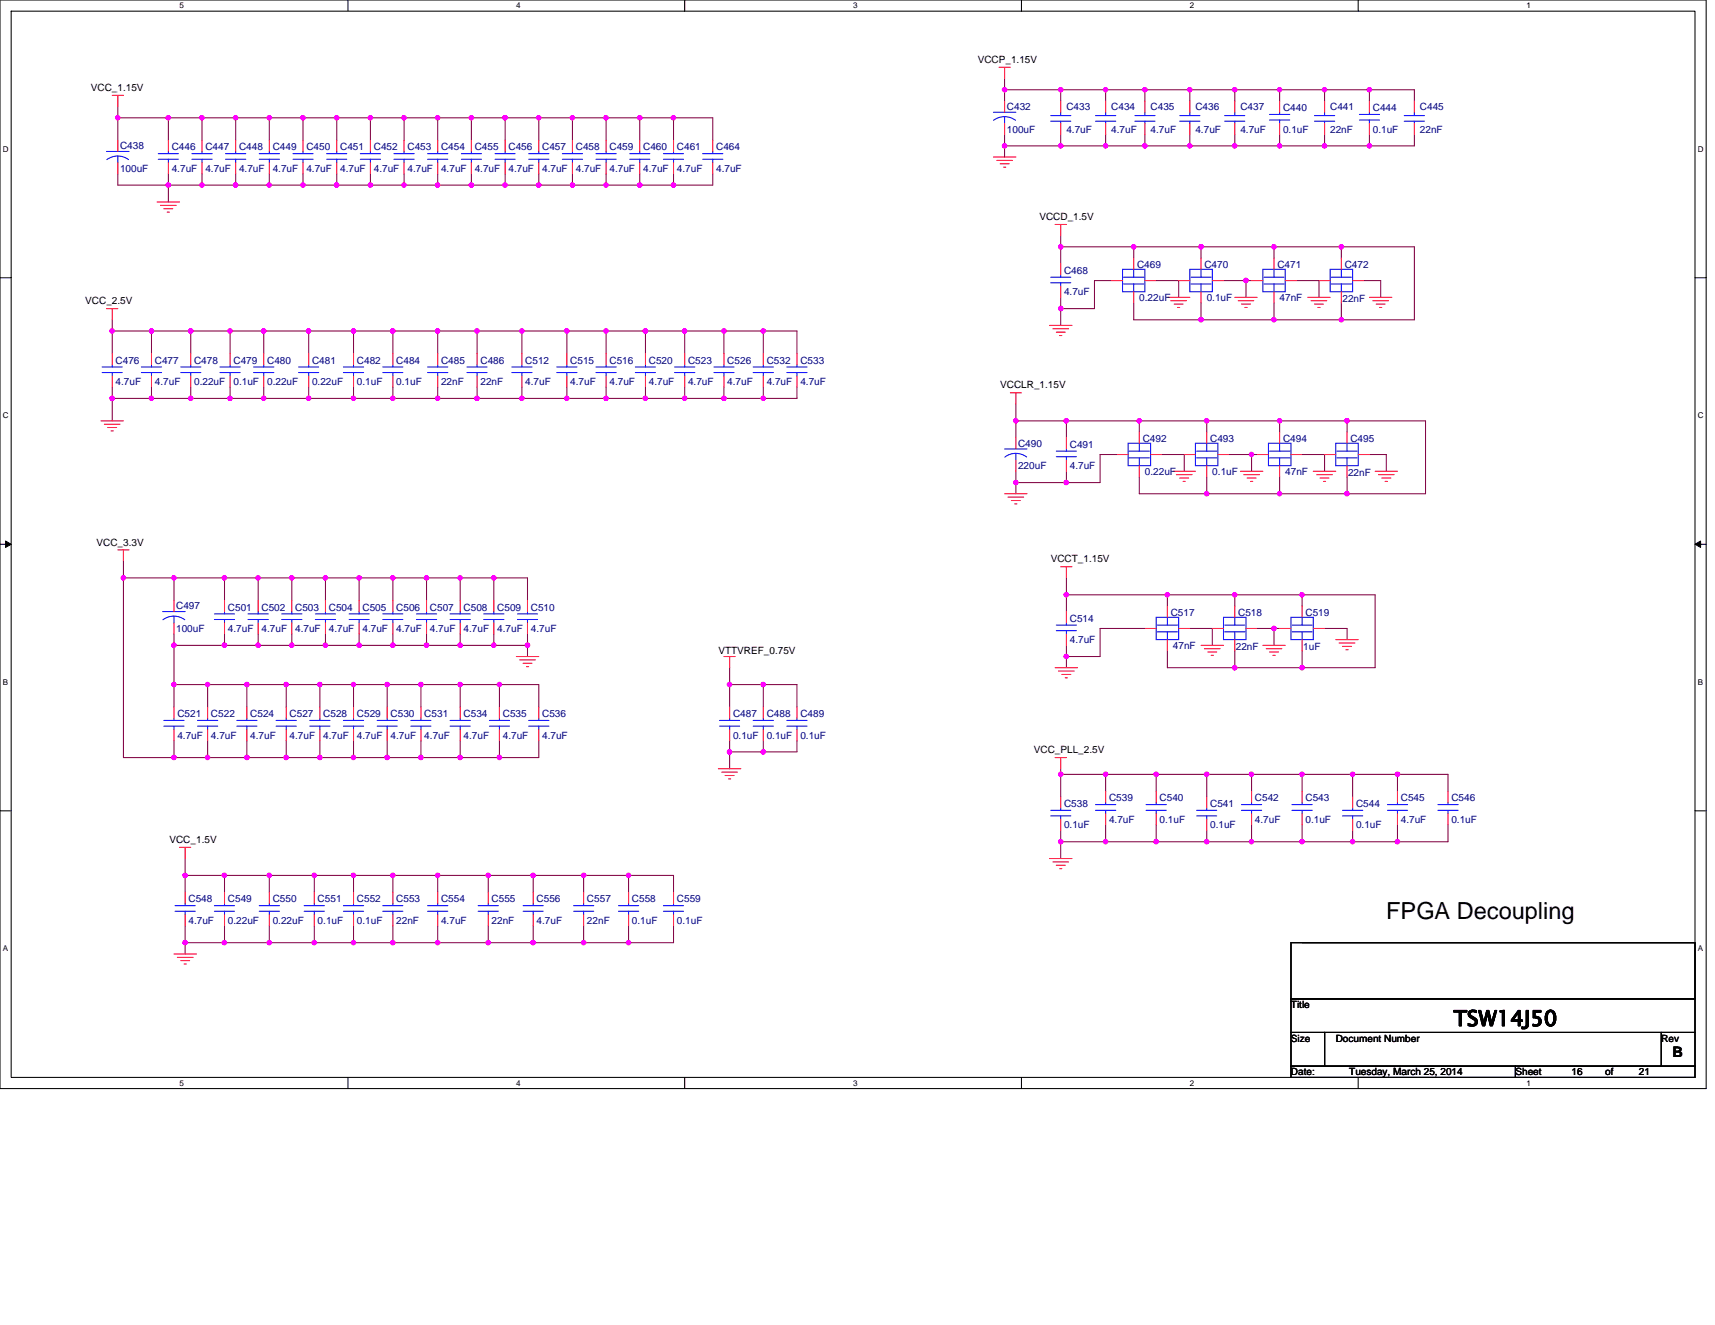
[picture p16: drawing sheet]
<svg xmlns="http://www.w3.org/2000/svg" width="279mm" height="216mm" viewBox="0 0 279 216" stroke-linecap="round" stroke-linejoin="round" font-family="sans-serif">
<defs><g id="words">
<text font-size="3.8" x="225.8" y="149.8">FPGA Decoupling</text>
<text font-size="3.5" x="236.8" y="167.2">TSW14J50</text>
<text font-size="2.4" x="272.5" y="172.3">B</text>
<g font-size="1.6">
<text x="159.3" y="10.2">VCCP_1.15V</text>
<text x="14.8" y="14.8">VCC_1.15V</text>
<text x="169.3" y="35.9">VCCD_1.5V</text>
<text x="13.9" y="49.6">VCC_2.5V</text>
<text x="162.9" y="63.3">VCCLR_1.15V</text>
<text x="15.7" y="88.9">VCC_3.3V</text>
<text x="171.2" y="91.6">VCCT_1.15V</text>
<text x="117" y="106.6">VTTVREF_0.75V</text>
<text x="168.4" y="122.7">VCC_PLL_2.5V</text>
<text x="27.6" y="137.4">VCC_1.5V</text>
<text x="210.3" y="164.2">Title</text>
<text x="210.3" y="169.7">Size</text>
<text x="217.6" y="169.7">Document Number</text>
<text x="270.7" y="169.7">Rev</text>
<text x="210.3" y="175.2">Date:</text>
<text x="219.8" y="175.2">Tuesday, March 25, 2014</text>
<text x="246.9" y="175.2">Sheet</text>
<text x="256" y="175.2">16</text>
<text x="261.5" y="175.2">of</text>
<text x="267" y="175.2">21</text>
</g>
<g font-size="1.6" fill="#000080">
<text x="164" y="17.9">C432</text>
<text x="173.7" y="17.9">C433</text>
<text x="181" y="17.9">C434</text>
<text x="187.5" y="17.9">C435</text>
<text x="194.8" y="17.9">C436</text>
<text x="202.1" y="17.9">C437</text>
<text x="216.7" y="17.9">C441</text>
<text x="231.3" y="17.9">C445</text>
<text x="164" y="21.6">100uF</text>
<text x="173.7" y="21.6">4.7uF</text>
<text x="181" y="21.6">4.7uF</text>
<text x="187.5" y="21.6">4.7uF</text>
<text x="194.8" y="21.6">4.7uF</text>
<text x="202.1" y="21.6">4.7uF</text>
<text x="209" y="18.1">C440</text>
<text x="209" y="21.6">0.1uF</text>
<text x="216.7" y="21.6">22nF</text>
<text x="223.6" y="18.1">C444</text>
<text x="223.6" y="21.6">0.1uF</text>
<text x="231.3" y="21.6">22nF</text>
<text x="19.6" y="24.3">C438</text>
<text x="19.6" y="28">100uF</text>
<text x="28" y="24.5">C446</text>
<text x="28" y="28">4.7uF</text>
<text x="33.5" y="24.5">C447</text>
<text x="33.5" y="28">4.7uF</text>
<text x="38.9" y="24.5">C448</text>
<text x="38.9" y="28">4.7uF</text>
<text x="44.4" y="24.5">C449</text>
<text x="44.4" y="28">4.7uF</text>
<text x="49.9" y="24.5">C450</text>
<text x="49.9" y="28">4.7uF</text>
<text x="55.4" y="24.5">C451</text>
<text x="55.4" y="28">4.7uF</text>
<text x="60.9" y="24.5">C452</text>
<text x="60.9" y="28">4.7uF</text>
<text x="66.4" y="24.5">C453</text>
<text x="66.4" y="28">4.7uF</text>
<text x="71.9" y="24.5">C454</text>
<text x="71.9" y="28">4.7uF</text>
<text x="77.3" y="24.5">C455</text>
<text x="77.3" y="28">4.7uF</text>
<text x="82.8" y="24.5">C456</text>
<text x="82.8" y="28">4.7uF</text>
<text x="88.3" y="24.5">C457</text>
<text x="88.3" y="28">4.7uF</text>
<text x="93.8" y="24.5">C458</text>
<text x="93.8" y="28">4.7uF</text>
<text x="99.3" y="24.5">C459</text>
<text x="99.3" y="28">4.7uF</text>
<text x="104.8" y="24.5">C460</text>
<text x="104.8" y="28">4.7uF</text>
<text x="110.3" y="24.5">C461</text>
<text x="110.3" y="28">4.7uF</text>
<text x="116.7" y="24.5">C464</text>
<text x="116.7" y="28">4.7uF</text>
<text x="173.4" y="44.6">C468</text>
<text x="185.3" y="43.7">C469</text>
<text x="196.2" y="43.7">C470</text>
<text x="208.1" y="43.7">C471</text>
<text x="219.1" y="43.7">C472</text>
<text x="173.4" y="48.1">4.7uF</text>
<text x="185.6" y="49">0.22uF</text>
<text x="196.6" y="49">0.1uF</text>
<text x="208.5" y="49">47nF</text>
<text x="218.7" y="49.2">22nF</text>
<text x="18.8" y="59.3">C476</text>
<text x="25.2" y="59.3">C477</text>
<text x="31.6" y="59.3">C478</text>
<text x="38" y="59.3">C479</text>
<text x="43.5" y="59.3">C480</text>
<text x="50.8" y="59.3">C481</text>
<text x="58.1" y="59.3">C482</text>
<text x="64.6" y="59.3">C484</text>
<text x="71.9" y="59.3">C485</text>
<text x="78.3" y="59.3">C486</text>
<text x="85.6" y="59.3">C512</text>
<text x="92.9" y="59.3">C515</text>
<text x="99.3" y="59.3">C516</text>
<text x="105.7" y="59.3">C520</text>
<text x="112.1" y="59.3">C523</text>
<text x="118.5" y="59.3">C526</text>
<text x="124.9" y="59.3">C532</text>
<text x="130.4" y="59.3">C533</text>
<text x="18.8" y="62.7">4.7uF</text>
<text x="25.2" y="62.7">4.7uF</text>
<text x="31.6" y="62.7">0.22uF</text>
<text x="38" y="62.7">0.1uF</text>
<text x="43.5" y="62.7">0.22uF</text>
<text x="50.8" y="62.7">0.22uF</text>
<text x="58.1" y="62.7">0.1uF</text>
<text x="64.6" y="62.7">0.1uF</text>
<text x="71.9" y="62.7">22nF</text>
<text x="78.3" y="62.7">22nF</text>
<text x="85.6" y="62.7">4.7uF</text>
<text x="92.9" y="62.7">4.7uF</text>
<text x="99.3" y="62.7">4.7uF</text>
<text x="105.7" y="62.7">4.7uF</text>
<text x="112.1" y="62.7">4.7uF</text>
<text x="118.5" y="62.7">4.7uF</text>
<text x="124.9" y="62.7">4.7uF</text>
<text x="130.4" y="62.7">4.7uF</text>
<text x="165.9" y="72.8">C490</text>
<text x="165.9" y="76.5">220uF</text>
<text x="174.3" y="73">C491</text>
<text x="174.3" y="76.5">4.7uF</text>
<text x="186.2" y="72.1">C492</text>
<text x="186.5" y="77.4">0.22uF</text>
<text x="197.1" y="72.1">C493</text>
<text x="197.5" y="77.4">0.1uF</text>
<text x="209" y="72.1">C494</text>
<text x="209.4" y="77.4">47nF</text>
<text x="219.6" y="77.6">22nF</text>
<text x="220" y="72.1">C495</text>
<text x="28.7" y="99.3">C497</text>
<text x="37.1" y="99.5">C501</text>
<text x="42.6" y="99.5">C502</text>
<text x="48.1" y="99.5">C503</text>
<text x="53.6" y="99.5">C504</text>
<text x="59.1" y="99.5">C505</text>
<text x="64.6" y="99.5">C506</text>
<text x="70" y="99.5">C507</text>
<text x="75.5" y="99.5">C508</text>
<text x="81" y="99.5">C509</text>
<text x="86.5" y="99.5">C510</text>
<text x="174.3" y="101.3">C514</text>
<text x="190.7" y="100.4">C517</text>
<text x="201.7" y="100.4">C518</text>
<text x="212.7" y="100.4">C519</text>
<text x="28.7" y="103">100uF</text>
<text x="37.1" y="103">4.7uF</text>
<text x="42.6" y="103">4.7uF</text>
<text x="48.1" y="103">4.7uF</text>
<text x="53.6" y="103">4.7uF</text>
<text x="59.1" y="103">4.7uF</text>
<text x="64.6" y="103">4.7uF</text>
<text x="70" y="103">4.7uF</text>
<text x="75.5" y="103">4.7uF</text>
<text x="81" y="103">4.7uF</text>
<text x="86.5" y="103">4.7uF</text>
<text x="174.3" y="104.8">4.7uF</text>
<text x="191.1" y="105.7">47nF</text>
<text x="201.3" y="105.9">22nF</text>
<text x="212.3" y="105.9">1uF</text>
<text x="28.9" y="116.9">C521</text>
<text x="34.4" y="116.9">C522</text>
<text x="40.8" y="116.9">C524</text>
<text x="47.2" y="116.9">C527</text>
<text x="52.7" y="116.9">C528</text>
<text x="58.1" y="116.9">C529</text>
<text x="63.6" y="116.9">C530</text>
<text x="69.1" y="116.9">C531</text>
<text x="75.5" y="116.9">C534</text>
<text x="81.9" y="116.9">C535</text>
<text x="88.3" y="116.9">C536</text>
<text x="119.4" y="116.9">C487</text>
<text x="124.9" y="116.9">C488</text>
<text x="130.4" y="116.9">C489</text>
<text x="28.9" y="120.4">4.7uF</text>
<text x="34.4" y="120.4">4.7uF</text>
<text x="40.8" y="120.4">4.7uF</text>
<text x="47.2" y="120.4">4.7uF</text>
<text x="52.7" y="120.4">4.7uF</text>
<text x="58.1" y="120.4">4.7uF</text>
<text x="63.6" y="120.4">4.7uF</text>
<text x="69.1" y="120.4">4.7uF</text>
<text x="75.5" y="120.4">4.7uF</text>
<text x="81.9" y="120.4">4.7uF</text>
<text x="88.3" y="120.4">4.7uF</text>
<text x="119.4" y="120.4">0.1uF</text>
<text x="124.9" y="120.4">0.1uF</text>
<text x="130.4" y="120.4">0.1uF</text>
<text x="173.4" y="131.5">C538</text>
<text x="180.7" y="130.6">C539</text>
<text x="188.9" y="130.6">C540</text>
<text x="197.1" y="131.5">C541</text>
<text x="204.4" y="130.6">C542</text>
<text x="212.7" y="130.6">C543</text>
<text x="220.9" y="131.5">C544</text>
<text x="228.2" y="130.6">C545</text>
<text x="236.5" y="130.6">C546</text>
<text x="173.4" y="135">0.1uF</text>
<text x="180.7" y="134.1">4.7uF</text>
<text x="188.9" y="134.1">0.1uF</text>
<text x="197.1" y="135">0.1uF</text>
<text x="204.4" y="134.1">4.7uF</text>
<text x="212.7" y="134.1">0.1uF</text>
<text x="220.9" y="135">0.1uF</text>
<text x="228.2" y="134.1">4.7uF</text>
<text x="236.5" y="134.1">0.1uF</text>
<text x="30.7" y="147">C548</text>
<text x="37.1" y="147">C549</text>
<text x="44.4" y="147">C550</text>
<text x="51.8" y="147">C551</text>
<text x="58.1" y="147">C552</text>
<text x="64.6" y="147">C553</text>
<text x="71.9" y="147">C554</text>
<text x="80.1" y="147">C555</text>
<text x="87.4" y="147">C556</text>
<text x="95.6" y="147">C557</text>
<text x="103" y="147">C558</text>
<text x="110.3" y="147">C559</text>
<text x="30.7" y="150.5">4.7uF</text>
<text x="37.1" y="150.5">0.22uF</text>
<text x="44.4" y="150.5">0.22uF</text>
<text x="51.8" y="150.5">0.1uF</text>
<text x="58.1" y="150.5">0.1uF</text>
<text x="64.6" y="150.5">22nF</text>
<text x="71.9" y="150.5">4.7uF</text>
<text x="80.1" y="150.5">22nF</text>
<text x="87.4" y="150.5">4.7uF</text>
<text x="95.6" y="150.5">22nF</text>
<text x="103" y="150.5">0.1uF</text>
<text x="110.3" y="150.5">0.1uF</text>
</g>
<g font-size="1.3">
<text x="29.3" y="1.4">5</text>
<text x="84.1" y="1.4">4</text>
<text x="139" y="1.4">3</text>
<text x="193.8" y="1.4">2</text>
<text x="248.7" y="1.4">1</text>
<text x=".5" y="24.7">D</text>
<text x="276.6" y="24.7">D</text>
<text x=".5" y="68.2">C</text>
<text x="276.6" y="68.2">C</text>
<text x=".5" y="111.6">B</text>
<text x="276.6" y="111.6">B</text>
<text x=".5" y="155">A</text>
<text x="276.6" y="155">A</text>
<text x="29.3" y="176.9">5</text>
<text x="84.1" y="176.9">4</text>
<text x="139" y="176.9">3</text>
<text x="193.8" y="176.9">2</text>
<text x="248.7" y="176.9">1</text>
</g>
</g></defs>
<path d="M0 0h278v177.4h-278zM1.8 1.8h274.3v173.8h-274.3z" fill="none" stroke="#000" stroke-width=".17"/>
<g fill="#fff">
<path d="M29.3 .2h.7v1.5h-.7z"/>
<path d="M29.3 175.7h.7v1.5h-.7z"/>
</g>
<path d="M56.7 0v1.8M56.7 175.6v1.8" fill="none" stroke="#000" stroke-width=".17"/>
<g fill="#fff">
<path d="M84.1 .2h.7v1.5h-.7z"/>
<path d="M84.1 175.7h.7v1.5h-.7z"/>
</g>
<path d="M111.5 0v1.8M111.5 175.6v1.8" fill="none" stroke="#000" stroke-width=".17"/>
<g fill="#fff">
<path d="M139 .2h.7v1.5h-.7z"/>
<path d="M139 175.7h.7v1.5h-.7z"/>
</g>
<path d="M166.4 0v1.8M166.4 175.6v1.8" fill="none" stroke="#000" stroke-width=".17"/>
<g fill="#fff">
<path d="M193.8 .2h.8v1.5h-.8z"/>
<path d="M193.8 175.7h.8v1.5h-.8z"/>
</g>
<path d="M221.3 0v1.8M221.3 175.6v1.8" fill="none" stroke="#000" stroke-width=".17"/>
<g fill="#fff">
<path d="M248.7 .2h.7v1.5h-.7z"/>
<path d="M248.7 175.7h.7v1.5h-.7z"/>
<path d="M.5 23.5h.9v1.5h-.9z"/>
<path d="M276.6 23.5h1v1.5h-1z"/>
<path d="M.5 67h.9v1.4h-.9z"/>
<path d="M276.6 67h1v1.4h-1z"/>
</g>
<path d="M0 45.3h1.8M276.1 45.3h1.9" fill="none" stroke="#000" stroke-width=".17"/>
<g fill="#fff">
<path d="M.5 110.4h.8v1.5h-.8z"/>
<path d="M276.6 110.4h.9v1.5h-.9z"/>
</g>
<path d="M0 88.7h1.8M276.1 88.7h1.9" fill="none" stroke="#000" stroke-width=".17"/>
<path d="M.9 88.2l.9 .5-.9 .5zM276.1 88.7l1-.5v1z" fill="#000" stroke="#000" stroke-width=".16"/>
<g fill="#fff">
<path d="M.5 153.8h.8v1.5h-.8z"/>
<path d="M276.6 153.8h.9v1.5h-.9z"/>
</g>
<path d="M0 132.1h1.8M276.1 132.1h1.9M210.3 153.6h65.8v9.2h-65.8zM212.1 153.6h64v9.2M210.3 162.8h65.8v5.4h-65.8zM210.3 168.2h5.5v5.5h-5.5zM210.3 173.7h36.6v1.9h-36.6zM215.8 168.2h54.9v5.5h-54.9zM246.9 173.7h29.2v1.9h-29.2zM270.7 168.2h5.4v5.5h-5.4z" fill="none" stroke="#000" stroke-width=".17"/>
<g fill="none" stroke="#800040" stroke-width=".17">
<path d="M19.2 17.4v1.8M19.2 19.2v3.7M19.2 19.2h8.2M27.4 19.2v3.7M27.4 19.2h5.5M32.9 19.2h5.5M32.9 19.2v3.7M38.4 19.2h5.5M38.4 19.2v3.7M43.9 19.2h5.5M43.9 19.2v3.7M49.4 19.2v3.7"/>
<path d="M49.4 19.2h5.5M54.9 19.2v3.7M54.9 19.2h5.4M60.3 19.2v3.7M60.3 19.2h5.5M65.8 19.2h5.5M65.8 19.2v3.7M71.3 19.2h5.5M71.3 19.2v3.7M76.8 19.2v3.7M76.8 19.2h5.5M82.3 19.2h11"/>
<path d="M82.3 19.2v3.7M87.8 19.2v3.7M93.3 19.2v3.7M93.3 19.2h5.4M98.7 19.2v3.7M98.7 19.2h5.5M104.2 19.2v3.7M104.2 19.2h5.5M109.7 19.2h6.4v3.7M109.7 19.2v3.7M163.7 14.6h9.1M163.7 12.8v1.8"/>
<path d="M163.7 14.6v1.8M172.8 14.6v1.8M172.8 14.6h7.3M180.1 14.6h6.4M180.1 14.6v1.8M186.5 14.6v1.8M186.5 14.6h7.3M193.8 14.6v1.8M193.8 14.6h7.4M201.2 14.6v1.8M201.2 14.6h7.3M208.5 14.6v1.8"/>
<path d="M208.5 14.6h7.3M215.8 14.6v1.8M215.8 14.6h7.3M223.1 14.6h7.3v1.8M223.1 14.6v1.8M19.2 28.3v1.9h8.2M27.4 28.3v1.9M27.4 30.2h5.5M27.4 30.2v2.7M32.9 28.3v1.9M32.9 30.2h5.5M38.4 28.3v1.9"/>
<path d="M38.4 30.2h5.5M43.9 28.3v1.9M43.9 30.2h5.5M49.4 28.3v1.9M49.4 30.2h5.5M54.9 28.3v1.9M54.9 30.2h5.4M60.3 28.3v1.9M60.3 30.2h5.5M65.8 30.2h16.5M65.8 28.3v1.9M71.3 28.3v1.9"/>
<path d="M76.8 28.3v1.9M82.3 30.2h5.5M82.3 28.3v1.9M87.8 28.3v1.9M87.8 30.2h5.5M93.3 30.2h5.4M93.3 28.3v1.9M98.7 28.3v1.9M98.7 30.2h5.5M104.2 28.3v1.9M104.2 30.2h5.5M109.7 28.3v1.9"/>
<path d="M116.1 28.3v1.9h-6.4M163.7 23.8v1.8M163.7 23.8h9.1M163.7 21.9v1.9M172.8 38.4v1.8M172.8 21.9v1.9M172.8 23.8h7.3M180.1 23.8h6.4M180.1 21.9v1.9M186.5 21.9v1.9M186.5 23.8h7.3M193.8 21.9v1.9"/>
<path d="M193.8 23.8h7.4M201.2 21.9v1.9M201.2 23.8h7.3M208.5 21.9v1.9M208.5 23.8h7.3M215.8 21.9v1.9M223.1 21.9v1.9h-7.3M230.4 21.9v1.9h-7.3M18.3 53.9v3.7M18.3 53.9h6.4M18.3 52.1v1.8M24.7 53.9v3.7"/>
<path d="M24.7 53.9h6.4M31.1 53.9v3.7M31.1 53.9h6.4M37.5 53.9v3.7M37.5 53.9h5.5M43 53.9h7.3M43 53.9v3.7M50.3 53.9h7.3M50.3 53.9v3.7M57.6 53.9v3.7M57.6 53.9h6.4M64 53.9v3.7"/>
<path d="M64 53.9h7.3M71.3 53.9h6.4M71.3 53.9v3.7M77.7 53.9h7.3M77.7 53.9v3.7M92.4 53.9h-7.4v3.7M98.7 53.9h-6.3v3.7M105.2 53.9h-6.5v3.7M111.5 53.9h-6.3v3.7M111.5 53.9h6.4M111.5 53.9v3.7M117.9 53.9h6.5"/>
<path d="M117.9 53.9v3.7M124.4 53.9v3.7M124.4 53.9h5.4v3.7M172.8 40.2v2.8M172.8 48.5v1.8M172.8 50.3v2.7M172.8 40.2h11.9M181 45.7h-2.7v4.6h-5.5M184.7 40.2v1.9M184.7 49.4v2.7h11M184.7 40.2h11M188.4 45.7h3.6v2.8"/>
<path d="M195.7 40.2h11.9M195.7 52.1h11.9M195.7 40.2v1.9M195.7 49.4v2.7M199.3 45.7h3.7M203 45.7h.9M203 45.7v2.8M207.6 40.2v1.9M207.6 49.4v2.7M207.6 40.2h10.9M207.6 52.1h10.9M211.2 45.7h3.7v2.8"/>
<path d="M218.5 42.1v-1.9h11.9v11.9h-11.9M218.5 49.4v2.7M222.2 45.7h2.7v2.8M18.3 64.9h6.4M18.3 63.1v1.8M18.3 64.9v3.7M24.7 63.1v1.8M24.7 64.9h6.4M31.1 63.1v1.8M31.1 64.9h6.4M37.5 63.1v1.8M37.5 64.9h5.5"/>
<path d="M43 63.1v1.8M43 64.9h7.3M50.3 64.9h7.3M50.3 63.1v1.8M57.6 63.1v1.8M57.6 64.9h6.4M64 64.9h7.3M64 63.1v1.8M71.3 63.1v1.8M71.3 64.9h13.7M77.7 63.1v1.8M85 63.1v1.8h7.4"/>
<path d="M92.4 63.1v1.8h6.3M98.7 63.1v1.8h6.5M105.2 63.1v1.8h6.3M111.5 64.9h6.4M111.5 63.1v1.8M117.9 64.9h6.5M117.9 63.1v1.8M124.4 63.1v1.8M129.8 63.1v1.8h-5.4M165.5 65.8v2.8M165.5 76.8v1.8h8.2M165.5 78.6v1.9"/>
<path d="M165.5 68.6h8.2M165.5 68.6v2.7M173.7 68.6v2.7M173.7 76.8v1.8M173.7 68.6h11.9M181.9 74.1h-2.7v4.5h-5.5M185.6 68.6v1.8M185.6 77.7v2.8h11M185.6 68.6h11M189.3 74.1h3.6v2.7M196.6 68.6h11.9M196.6 68.6v1.8"/>
<path d="M196.6 77.7v2.8M200.2 74.1h3.7M203.9 74.1h.9M203.9 74.1v2.7M208.5 68.6v1.8M208.5 77.7v2.8M208.5 68.6h11M212.1 74.1h3.7v2.7M219.5 70.4v-1.8h12.7v11.9h-12.7M219.5 77.7v2.8M223.1 74.1h2.7v2.7M20.1 94.2h8.2"/>
<path d="M20.1 94.2v29.2h8.2M20.1 91.4v2.8M28.3 94.2v3.6M28.3 94.2h8.3M36.6 94.2v3.6M36.6 94.2h5.5M42.1 94.2v3.6M42.1 94.2h5.4M47.5 94.2h5.5M47.5 94.2v3.6M53 94.2v3.6M53 94.2h5.5"/>
<path d="M58.5 94.2v3.6M58.5 94.2h5.5M64 94.2v3.6M64 94.2h5.5M69.5 94.2h5.5M69.5 94.2v3.6M75 94.2h5.5M75 94.2v3.6M80.5 94.2h5.4v3.6M80.5 94.2v3.6M173.7 96.9h16.5M173.7 96.9v2.8"/>
<path d="M173.7 94.2v2.7M190.2 96.9v1.8M190.2 96.9h11M196.6 80.5h11.9M201.2 96.9v1.8M201.2 96.9h10.9M208.5 80.5h11M212.1 96.9v1.8M212.1 96.9h11.9v11.9h-11.9M28.3 103.3v1.9M28.3 105.2h8.3M28.3 111.5v3.7"/>
<path d="M28.3 105.2v6.3M28.3 111.5h5.5M33.8 111.5v3.7M33.8 111.5h6.4M36.6 105.2h5.5M36.6 103.3v1.9M40.2 111.5h6.4M40.2 111.5v3.7M42.1 105.2h5.4M42.1 103.3v1.9M46.6 111.5h5.5M46.6 111.5v3.7"/>
<path d="M47.5 103.3v1.9M47.5 105.2h11M52.1 111.5h5.5M52.1 111.5v3.7M53 103.3v1.9M57.6 111.5h5.5M57.6 111.5v3.7M58.5 105.2h5.5M58.5 103.3v1.9M63.1 111.5h5.5M63.1 111.5v3.7M64 103.3v1.9"/>
<path d="M64 105.2h5.5M68.6 111.5h6.4M68.6 111.5v3.7M69.5 103.3v1.9M69.5 105.2h5.5M75 105.2h5.5M75 103.3v1.9M75 111.5v3.7M75 111.5h6.4M80.5 103.3v1.9M80.5 105.2h5.4M81.4 111.5v3.7"/>
<path d="M81.4 111.5h6.4v3.7M85.9 103.3v1.9M85.9 105.2v1.8M118.9 108.8v2.7M118.9 111.5h5.5M118.9 111.5v3.7M124.4 111.5v3.7M124.4 111.5h5.4v3.7M173.7 105.2v1.8M173.7 107v1.8M186.5 102.4h-7.3v4.6h-5.5M190.2 106.1v2.7h11"/>
<path d="M193.8 102.4h3.7v2.8M201.2 106.1v2.7M201.2 108.8h10.9M204.8 102.4h2.8M207.6 102.4v2.8M207.6 102.4h.9M212.1 106.1v2.7M215.8 102.4h3.7v1.8M28.3 120.7v2.7M28.3 123.4h5.5M30.2 139.9v2.7M33.8 120.7v2.7"/>
<path d="M33.8 123.4h6.4M40.2 123.4h6.4M40.2 120.7v2.7M46.6 123.4h5.5M46.6 120.7v2.7M52.1 123.4h5.5M52.1 120.7v2.7M57.6 123.4h5.5M57.6 120.7v2.7M63.1 123.4h5.5M63.1 120.7v2.7M68.6 120.7v2.7"/>
<path d="M68.6 123.4h6.4M75 123.4h6.4M75 120.7v2.7M81.4 120.7v2.7M87.8 120.7v2.7h-6.4M118.9 122.5h5.5M118.9 122.5v2.8M118.9 120.7v1.8M124.4 120.7v1.8M129.8 120.7v1.8h-5.4M172.8 125.3v.9M172.8 135.3v1.9"/>
<path d="M172.8 126.2v3.6M172.8 126.2h7.3M172.8 137.2h7.3M172.8 137.2v2.7M180.1 126.2h8.3M180.1 134.4v2.8h8.3M180.1 126.2v2.7M188.4 126.2h8.2M188.4 137.2h8.2M188.4 126.2v2.7M188.4 134.4v2.8M196.6 126.2h7.3"/>
<path d="M196.6 137.2h7.3M196.6 135.3v1.9M196.6 126.2v3.6M203.9 126.2v2.7M203.9 126.2h8.2M203.9 134.4v2.8h8.2M212.1 126.2h8.3M212.1 137.2h8.3M212.1 126.2v2.7M212.1 134.4v2.8M220.4 135.3v1.9M220.4 126.2v3.6"/>
<path d="M220.4 126.2h7.3M220.4 137.2h7.3M227.7 126.2v2.7M227.7 126.2h8.2v2.7M227.7 134.4v2.8h8.2v-2.8M30.2 142.6v2.8M30.2 153.6h6.4M30.2 150.9v2.7M30.2 153.6v1.8M30.2 142.6h6.4M36.6 142.6v2.8M36.6 150.9v2.7"/>
<path d="M36.6 142.6h7.3M36.6 153.6h7.3M43.9 142.6h7.3M43.9 153.6h7.3M43.9 142.6v2.8M43.9 150.9v2.7M51.2 142.6v2.8M51.2 142.6h6.4M51.2 150.9v2.7M51.2 153.6h6.4M57.6 142.6v2.8M57.6 150.9v2.7"/>
<path d="M57.6 142.6h6.4M57.6 153.6h6.4M64 142.6h7.3M64 153.6h7.3M64 150.9v2.7M64 142.6v2.8M71.3 142.6h8.2M71.3 153.6h8.2M71.3 142.6v2.8M71.3 150.9v2.7M79.5 153.6h7.4M79.5 142.6v2.8"/>
<path d="M79.5 150.9v2.7M79.5 142.6h7.4M86.9 142.6h8.2M86.9 153.6h8.2M86.9 150.9v2.7M86.9 142.6v2.8M95.1 142.6v2.8M95.1 150.9v2.7M95.1 142.6h7.3M95.1 153.6h7.3M102.4 142.6h7.3v2.8M102.4 142.6v2.8"/>
<path d="M102.4 150.9v2.7M109.7 150.9v2.7h-7.3"/>
</g>
<g fill="#f0f" stroke="#f0f" stroke-width=".17">
<circle cx="71.3" cy="30.1" r=".35"/>
<circle cx="65.8" cy="30.1" r=".35"/>
<circle cx="71.3" cy="19.2" r=".35"/>
<circle cx="65.8" cy="19.2" r=".35"/>
<circle cx="38.4" cy="19.2" r=".35"/>
<circle cx="32.9" cy="19.2" r=".35"/>
<circle cx="49.4" cy="19.2" r=".36"/>
<circle cx="82.3" cy="19.2" r=".36"/>
<circle cx="109.7" cy="19.2" r=".36"/>
<circle cx="104.2" cy="19.2" r=".36"/>
<circle cx="54.8" cy="19.2" r=".36"/>
<circle cx="60.3" cy="19.2" r=".35"/>
<circle cx="76.8" cy="19.2" r=".36"/>
<circle cx="87.8" cy="19.2" r=".35"/>
<circle cx="93.2" cy="19.2" r=".35"/>
<circle cx="98.7" cy="19.2" r=".35"/>
<circle cx="27.4" cy="19.2" r=".36"/>
<circle cx="43.9" cy="19.2" r=".35"/>
<circle cx="38.4" cy="30.1" r=".35"/>
<circle cx="32.9" cy="30.1" r=".35"/>
<circle cx="43.9" cy="30.1" r=".35"/>
<circle cx="109.7" cy="30.1" r=".36"/>
<circle cx="104.2" cy="30.1" r=".36"/>
<circle cx="60.3" cy="30.1" r=".35"/>
<circle cx="93.2" cy="30.1" r=".35"/>
<circle cx="87.8" cy="30.1" r=".35"/>
<circle cx="98.7" cy="30.1" r=".35"/>
<circle cx="49.4" cy="30.1" r=".36"/>
<circle cx="27.4" cy="30.1" r=".36"/>
<circle cx="54.8" cy="30.1" r=".36"/>
<circle cx="82.3" cy="30.1" r=".36"/>
<circle cx="76.8" cy="30.1" r=".36"/>
<circle cx="188.3" cy="137.1" r=".36"/>
<circle cx="180.1" cy="137.1" r=".36"/>
<circle cx="172.8" cy="50.3" r=".36"/>
<circle cx="195.7" cy="40.2" r=".36"/>
<circle cx="218.5" cy="40.2" r=".36"/>
<circle cx="207.5" cy="40.2" r=".36"/>
<circle cx="195.7" cy="52.1" r=".36"/>
<circle cx="218.5" cy="52.1" r=".36"/>
<circle cx="207.5" cy="52.1" r=".35"/>
<circle cx="203" cy="45.7" r=".36"/>
<circle cx="201.2" cy="23.8" r=".36"/>
<circle cx="215.8" cy="14.6" r=".35"/>
<circle cx="208.5" cy="14.6" r=".35"/>
<circle cx="201.2" cy="14.6" r=".36"/>
<circle cx="163.7" cy="14.6" r=".36"/>
<circle cx="163.7" cy="23.8" r=".36"/>
<circle cx="215.8" cy="23.8" r=".35"/>
<circle cx="208.5" cy="23.8" r=".35"/>
<circle cx="223.1" cy="23.8" r=".36"/>
<circle cx="223.1" cy="14.6" r=".36"/>
<circle cx="57.6" cy="64.9" r=".35"/>
<circle cx="18.3" cy="53.9" r=".36"/>
<circle cx="57.6" cy="53.9" r=".36"/>
<circle cx="24.7" cy="64.9" r=".35"/>
<circle cx="18.3" cy="64.9" r=".36"/>
<circle cx="50.3" cy="53.9" r=".36"/>
<circle cx="42.9" cy="53.9" r=".36"/>
<circle cx="43" cy="64.9" r=".35"/>
<circle cx="50.3" cy="64.9" r=".36"/>
<circle cx="71.3" cy="64.9" r=".35"/>
<circle cx="64" cy="64.9" r=".36"/>
<circle cx="71.3" cy="53.9" r=".36"/>
<circle cx="64" cy="53.9" r=".36"/>
<circle cx="118.9" cy="111.5" r=".36"/>
<circle cx="124.3" cy="111.5" r=".35"/>
<circle cx="118.8" cy="122.5" r=".36"/>
<circle cx="124.3" cy="122.5" r=".36"/>
<circle cx="193.8" cy="14.6" r=".35"/>
<circle cx="24.7" cy="53.9" r=".36"/>
<circle cx="37.5" cy="53.9" r=".36"/>
<circle cx="31.1" cy="53.9" r=".36"/>
<circle cx="37.5" cy="64.9" r=".35"/>
<circle cx="31.1" cy="64.9" r=".36"/>
<circle cx="207.5" cy="102.4" r=".35"/>
<circle cx="173.7" cy="107" r=".36"/>
<circle cx="212.1" cy="96.9" r=".35"/>
<circle cx="201.2" cy="96.9" r=".36"/>
<circle cx="212.1" cy="108.8" r=".36"/>
<circle cx="201.1" cy="108.8" r=".36"/>
<circle cx="203.9" cy="74" r=".35"/>
<circle cx="165.5" cy="78.6" r=".35"/>
<circle cx="173.7" cy="78.6" r=".36"/>
<circle cx="196.6" cy="68.6" r=".36"/>
<circle cx="219.4" cy="68.6" r=".36"/>
<circle cx="208.5" cy="68.6" r=".36"/>
<circle cx="196.6" cy="80.4" r=".36"/>
<circle cx="219.4" cy="80.4" r=".36"/>
<circle cx="208.5" cy="80.4" r=".35"/>
<circle cx="165.5" cy="68.6" r=".36"/>
<circle cx="79.5" cy="142.6" r=".35"/>
<circle cx="71.3" cy="142.6" r=".35"/>
<circle cx="64" cy="142.6" r=".36"/>
<circle cx="57.6" cy="142.6" r=".35"/>
<circle cx="36.6" cy="142.6" r=".36"/>
<circle cx="30.1" cy="142.6" r=".35"/>
<circle cx="51.2" cy="142.6" r=".35"/>
<circle cx="36.6" cy="153.6" r=".36"/>
<circle cx="30.1" cy="153.6" r=".35"/>
<circle cx="57.6" cy="153.6" r=".35"/>
<circle cx="43.9" cy="142.6" r=".35"/>
<circle cx="51.2" cy="153.6" r=".35"/>
<circle cx="43.9" cy="153.6" r=".35"/>
<circle cx="86.9" cy="153.6" r=".36"/>
<circle cx="79.5" cy="153.6" r=".35"/>
<circle cx="86.9" cy="142.6" r=".36"/>
<circle cx="95.1" cy="142.6" r=".36"/>
<circle cx="95.1" cy="153.6" r=".36"/>
<circle cx="42" cy="94.2" r=".35"/>
<circle cx="53" cy="94.2" r=".35"/>
<circle cx="42" cy="105.1" r=".36"/>
<circle cx="28.3" cy="105.1" r=".36"/>
<circle cx="36.6" cy="105.1" r=".36"/>
<circle cx="53" cy="105.1" r=".36"/>
<circle cx="47.5" cy="105.1" r=".36"/>
<circle cx="64" cy="105.1" r=".36"/>
<circle cx="58.5" cy="105.1" r=".36"/>
<circle cx="80.4" cy="105.1" r=".36"/>
<circle cx="80.4" cy="94.2" r=".35"/>
<circle cx="75" cy="105.1" r=".36"/>
<circle cx="69.5" cy="105.1" r=".36"/>
<circle cx="28.3" cy="94.2" r=".35"/>
<circle cx="36.6" cy="94.2" r=".36"/>
<circle cx="47.5" cy="94.2" r=".35"/>
<circle cx="64" cy="94.2" r=".36"/>
<circle cx="58.5" cy="94.2" r=".36"/>
<circle cx="75" cy="94.2" r=".35"/>
<circle cx="69.5" cy="94.2" r=".35"/>
<circle cx="28.3" cy="111.5" r=".35"/>
<circle cx="40.2" cy="123.4" r=".36"/>
<circle cx="33.8" cy="123.4" r=".36"/>
<circle cx="28.3" cy="123.4" r=".36"/>
<circle cx="63.1" cy="123.4" r=".36"/>
<circle cx="75" cy="123.4" r=".36"/>
<circle cx="68.6" cy="123.4" r=".36"/>
<circle cx="46.6" cy="111.5" r=".35"/>
<circle cx="52.1" cy="111.5" r=".35"/>
<circle cx="57.6" cy="111.5" r=".35"/>
<circle cx="63.1" cy="111.5" r=".36"/>
<circle cx="57.6" cy="123.4" r=".36"/>
<circle cx="46.6" cy="123.4" r=".36"/>
<circle cx="52.1" cy="123.4" r=".36"/>
<circle cx="40.2" cy="111.5" r=".36"/>
<circle cx="33.8" cy="111.5" r=".35"/>
<circle cx="75" cy="111.5" r=".35"/>
<circle cx="68.6" cy="111.5" r=".36"/>
<circle cx="81.4" cy="123.4" r=".36"/>
<circle cx="81.4" cy="111.5" r=".36"/>
<circle cx="85.9" cy="105.1" r=".36"/>
<circle cx="20.1" cy="94.2" r=".35"/>
<circle cx="186.5" cy="14.6" r=".36"/>
<circle cx="193.8" cy="23.8" r=".35"/>
<circle cx="186.5" cy="23.8" r=".36"/>
<circle cx="180.1" cy="14.6" r=".35"/>
<circle cx="172.8" cy="14.6" r=".36"/>
<circle cx="180.1" cy="23.8" r=".35"/>
<circle cx="172.8" cy="23.8" r=".36"/>
<circle cx="184.7" cy="40.2" r=".36"/>
<circle cx="172.8" cy="40.2" r=".36"/>
<circle cx="185.6" cy="68.6" r=".36"/>
<circle cx="173.7" cy="68.6" r=".36"/>
<circle cx="190.2" cy="96.9" r=".35"/>
<circle cx="173.7" cy="96.9" r=".36"/>
<circle cx="71.3" cy="153.6" r=".35"/>
<circle cx="64" cy="153.6" r=".36"/>
<circle cx="102.4" cy="142.6" r=".35"/>
<circle cx="102.4" cy="153.6" r=".35"/>
<circle cx="180.1" cy="126.2" r=".35"/>
<circle cx="172.8" cy="126.2" r=".36"/>
<circle cx="172.8" cy="137.1" r=".36"/>
<circle cx="212.1" cy="126.2" r=".35"/>
<circle cx="203.9" cy="126.2" r=".35"/>
<circle cx="212.1" cy="137.1" r=".36"/>
<circle cx="203.9" cy="137.1" r=".36"/>
<circle cx="227.7" cy="137.1" r=".36"/>
<circle cx="227.7" cy="126.2" r=".36"/>
<circle cx="220.4" cy="126.2" r=".35"/>
<circle cx="220.3" cy="137.1" r=".36"/>
<circle cx="196.6" cy="126.2" r=".36"/>
<circle cx="188.3" cy="126.2" r=".35"/>
<circle cx="196.6" cy="137.1" r=".36"/>
<circle cx="19.2" cy="19.2" r=".35"/>
<circle cx="77.7" cy="53.9" r=".36"/>
<circle cx="124.3" cy="64.9" r=".35"/>
<circle cx="117.9" cy="64.9" r=".36"/>
<circle cx="117.9" cy="53.9" r=".36"/>
<circle cx="124.3" cy="53.9" r=".36"/>
<circle cx="77.7" cy="64.9" r=".36"/>
<circle cx="85" cy="53.9" r=".36"/>
<circle cx="92.3" cy="53.9" r=".36"/>
<circle cx="98.7" cy="53.9" r=".36"/>
<circle cx="105.1" cy="53.9" r=".36"/>
<circle cx="111.5" cy="53.9" r=".36"/>
<circle cx="85" cy="64.9" r=".35"/>
<circle cx="92.3" cy="64.9" r=".35"/>
<circle cx="98.7" cy="64.9" r=".35"/>
<circle cx="105.1" cy="64.9" r=".36"/>
<circle cx="111.5" cy="64.9" r=".35"/>
</g>
<g fill="none" stroke="#f00" stroke-width=".17">
<path d="M18.3 15.5h1.8M19.2 15.5v1.9M162.8 11h1.8M163.7 16.4v1.9M163.7 11v1.8M172.8 16.4v1.9M180.1 16.4v1.9M186.5 16.4v1.9M193.8 16.4v1.9M201.2 16.4v1.9M208.5 16.4v1.9M215.8 16.4v1.9"/>
<path d="M223.1 16.4v1.9M230.4 16.4v1.9M19.2 22.9v1.8M19.2 26.5v1.8M25.6 32.9h3.7M26.1 33.5h2.6M26.7 34h1.5M27.2 34.6h.4M27.4 22.9v1.8M27.4 26.5v1.8M32.9 22.9v1.8M32.9 26.5v1.8"/>
<path d="M38.4 22.9v1.8M38.4 26.5v1.8M43.9 22.9v1.8M43.9 26.5v1.8M49.4 22.9v1.8M49.4 26.5v1.8M54.9 22.9v1.8M54.9 26.5v1.8M60.3 22.9v1.8M60.3 26.5v1.8M65.8 22.9v1.8M65.8 26.5v1.8"/>
<path d="M71.3 22.9v1.8M71.3 26.5v1.8M76.8 22.9v1.8M76.8 26.5v1.8M82.3 22.9v1.8M82.3 26.5v1.8M87.8 22.9v1.8M87.8 26.5v1.8M93.3 22.9v1.8M93.3 26.5v1.8M98.7 22.9v1.8M98.7 26.5v1.8"/>
<path d="M104.2 22.9v1.8M104.2 26.5v1.8M109.7 22.9v1.8M109.7 26.5v1.8M116.1 22.9v1.8M116.1 26.5v1.8M161.8 25.6h3.7M162.4 26.1h2.6M162.9 26.7h1.5M163.5 27.2h.4M163.7 20.1v1.8M171.9 36.6h1.8"/>
<path d="M172.8 20.1v1.8M172.8 36.6v1.8M180.1 20.1v1.8M186.5 20.1v1.8M193.8 20.1v1.8M201.2 20.1v1.8M208.5 20.1v1.8M215.8 20.1v1.8M223.1 20.1v1.8M230.4 20.1v1.8M17.4 50.3h1.8M18.3 50.3v1.8"/>
<path d="M18.3 57.6v1.8M24.7 57.6v1.8M31.1 57.6v1.8M37.5 57.6v1.8M43 57.6v1.8M50.3 57.6v1.8M57.6 57.6v1.8M64 57.6v1.8M71.3 57.6v1.8M77.7 57.6v1.8M85 57.6v1.8M92.4 57.6v1.8"/>
<path d="M98.7 57.6v1.8M105.2 57.6v1.8M111.5 57.6v1.8M117.9 57.6v1.8M124.4 57.6v1.8M129.8 57.6v1.8M171 53h3.6M171.5 53.6h2.6M172.1 54.1h1.4M172.6 54.7h.4M172.8 43v1.8M172.8 46.6v1.9"/>
<path d="M181 45.7h1.9M184.7 42.1v1.8M184.7 47.5v1.9M186.5 45.7h1.9M190.2 48.5h3.6M190.7 49h2.6M191.3 49.6h1.4M191.8 50.1h.4M192 45.7h1.8M195.7 42.1v1.8M195.7 47.5v1.9M197.5 45.7h1.8"/>
<path d="M201.2 48.5h3.6M201.7 49h2.6M202.2 49.6h1.5M202.8 50.1h.4M203.9 45.7h1.8M207.6 42.1v1.8M207.6 47.5v1.9M209.4 45.7h1.8M213 48.5h3.7M213.6 49h2.6M214.1 49.6h1.5M214.7 50.1h.4"/>
<path d="M214.9 45.7h1.8M218.5 42.1v1.8M218.5 47.5v1.9M220.4 45.7h1.8M223.1 48.5h3.7M223.6 49h2.6M224.2 49.6h1.5M224.7 50.1h.4M16.4 68.6h3.7M17 69.1h2.6M17.5 69.7h1.5M18.1 70.2h.4"/>
<path d="M18.3 61.3v1.8M24.7 61.3v1.8M31.1 61.3v1.8M37.5 61.3v1.8M43 61.3v1.8M50.3 61.3v1.8M57.6 61.3v1.8M64 61.3v1.8M71.3 61.3v1.8M77.7 61.3v1.8M85 61.3v1.8M92.4 61.3v1.8"/>
<path d="M98.7 61.3v1.8M105.2 61.3v1.8M111.5 61.3v1.8M117.9 61.3v1.8M124.4 61.3v1.8M129.8 61.3v1.8M164.6 64h1.8M165.5 64v1.8M165.5 71.3v1.9M165.5 75v1.8M173.7 71.3v1.9M173.7 75v1.8"/>
<path d="M181.9 74.1h1.9M185.6 70.4v1.8M185.6 75.9v1.8M187.5 74.1h1.8M191.1 76.8h3.7M191.6 77.3h2.6M192.2 77.9h1.5M192.7 78.4h.4M192.9 74.1h1.9M196.6 70.4v1.8M196.6 75.9v1.8M198.4 74.1h1.8"/>
<path d="M202.1 76.8h3.6M202.6 77.3h2.6M203.2 77.9h1.4M203.7 78.4h.4M204.8 74.1h1.9M208.5 70.4v1.8M208.5 75.9v1.8M210.3 74.1h1.8M214 76.8h3.6M214.5 77.3h2.6M215.1 77.9h1.4M215.6 78.4h.4"/>
<path d="M215.8 74.1h1.8M219.5 70.4v1.8M219.5 75.9v1.8M221.3 74.1h1.8M224 76.8h3.7M224.6 77.3h2.5M225.1 77.9h1.5M225.7 78.4h.3M19.2 89.6h1.8M20.1 89.6v1.8M28.3 97.8v1.9M36.6 97.8v1.9"/>
<path d="M42.1 97.8v1.9M47.5 97.8v1.9M53 97.8v1.9M58.5 97.8v1.9M64 97.8v1.9M69.5 97.8v1.9M75 97.8v1.9M80.5 97.8v1.9M85.9 97.8v1.9M163.7 80.5h3.6M164.2 81h2.6M164.8 81.6h1.4"/>
<path d="M165.3 82.1h.4M172.8 92.4h1.8M173.7 92.4v1.8M173.7 99.7v1.8M190.2 98.7v1.9M201.2 98.7v1.9M212.1 98.7v1.9M28.3 101.5v1.8M28.3 115.2v1.8M28.3 118.9v1.8M33.8 115.2v1.8M33.8 118.9v1.8"/>
<path d="M36.6 101.5v1.8M40.2 115.2v1.8M40.2 118.9v1.8M42.1 101.5v1.8M46.6 115.2v1.8M46.6 118.9v1.8M47.5 101.5v1.8M52.1 115.2v1.8M52.1 118.9v1.8M53 101.5v1.8M57.6 115.2v1.8M57.6 118.9v1.8"/>
<path d="M58.5 101.5v1.8M63.1 115.2v1.8M63.1 118.9v1.8M64 101.5v1.8M68.6 115.2v1.8M68.6 118.9v1.8M69.5 101.5v1.8M75 115.2v1.8M75 118.9v1.8M75 101.5v1.8M80.5 101.5v1.8M81.4 115.2v1.8"/>
<path d="M81.4 118.9v1.8M84.1 107h3.7M84.7 107.5h2.5M85.2 108.1h1.5M85.8 108.6h.3M85.9 101.5v1.8M87.8 115.2v1.8M87.8 118.9v1.8M117.9 107h1.9M118.9 107v1.8M118.9 115.2v1.8M118.9 118.9v1.8"/>
<path d="M124.4 115.2v1.8M124.4 118.9v1.8M129.8 115.2v1.8M129.8 118.9v1.8M171.9 108.8h3.7M172.4 109.3h2.6M173 109.9h1.5M173.5 110.4h.4M173.7 103.3v1.9M186.5 102.4h1.9M190.2 104.2v1.9M192 102.4h1.8"/>
<path d="M195.7 105.2h3.6M196.2 105.7h2.6M196.8 106.2h1.4M197.3 106.8h.4M197.5 102.4h1.8M201.2 104.2v1.9M203 102.4h1.8M205.7 105.2h3.7M206.3 105.7h2.5M206.8 106.2h1.5M207.4 106.8h.4M208.5 102.4h1.8"/>
<path d="M212.1 104.2v1.9M214 102.4h1.8M217.6 104.2h3.7M218.2 104.8h2.5M218.7 105.3h1.5M219.3 105.9h.3M29.3 138.1h1.8M30.2 138.1v1.8M117 125.3h3.7M117.6 125.8h2.5M118.1 126.4h1.5M118.7 126.9h.3"/>
<path d="M171 139.9h3.6M171.9 123.4h1.8M172.8 123.4v1.9M172.8 129.8v1.9M172.8 133.5v1.8M180.1 128.9v1.8M180.1 132.6v1.8M188.4 128.9v1.8M188.4 132.6v1.8M196.6 129.8v1.9M196.6 133.5v1.8M203.9 128.9v1.8"/>
<path d="M203.9 132.6v1.8M212.1 128.9v1.8M212.1 132.6v1.8M220.4 129.8v1.9M220.4 133.5v1.8M227.7 128.9v1.8M227.7 132.6v1.8M235.9 128.9v1.8M235.9 132.6v1.8M28.3 155.4h3.7M28.9 156h2.6M29.4 156.5h1.5"/>
<path d="M30 157.1h.4M30.2 145.4v1.8M30.2 149v1.9M36.6 145.4v1.8M36.6 149v1.9M43.9 145.4v1.8M43.9 149v1.9M51.2 145.4v1.8M51.2 149v1.9M57.6 145.4v1.8M57.6 149v1.9M64 145.4v1.8"/>
<path d="M64 149v1.9M71.3 145.4v1.8M71.3 149v1.9M79.5 145.4v1.8M79.5 149v1.9M86.9 145.4v1.8M86.9 149v1.9M95.1 145.4v1.8M95.1 149v1.9M102.4 145.4v1.8M102.4 149v1.9M109.7 145.4v1.8"/>
<path d="M109.7 149v1.9M171.5 140.4h2.6M172.1 141h1.4M172.6 141.5h.4"/>
</g>
<g fill="none" stroke="#00f" stroke-width=".17">
<path d="M161.8 18.3h3.7M161.9 19.6l1-.5 .7-.1 .8 .1 1 .5M163.7 19v1.1M171.2 18.8h3.3M171.2 19.7h3.3M172.8 19.7v.4M172.8 18.3v.5M178.5 18.8h3.3M178.5 19.7h3.3M180.1 19.7v.4M180.1 18.3v.5M184.9 18.8h3.3"/>
<path d="M184.9 19.7h3.3M186.5 19.7v.4M186.5 18.3v.5M192.2 18.8h3.3M192.2 19.7h3.3M193.8 19.7v.4M193.8 18.3v.5M199.5 18.8h3.3M199.5 19.7h3.3M201.2 19.7v.4M201.2 18.3v.5M206.8 19.6h3.3"/>
<path d="M206.8 18.6h3.3M208.5 18.3v.3M208.5 19.6v.5M214.1 18.8h3.3M214.1 19.7h3.3M215.8 19.7v.4M215.8 18.3v.5M221.5 19.6h3.2M221.5 18.6h3.2M223.1 18.3v.3M223.1 19.6v.5M228.8 18.8h3.3"/>
<path d="M228.8 19.7h3.3M230.4 19.7v.4M230.4 18.3v.5M17.4 24.7h3.6M17.4 26a2.93 2.93 0 0 1 3.5 0M19.2 25.4v1.1M25.8 26h3.3M25.8 25h3.3M27.4 24.7v.3M27.4 26v.5M31.3 26h3.3M31.3 25h3.3"/>
<path d="M32.9 24.7v.3M32.9 26v.5M36.7 26h3.3M36.7 25h3.3M38.4 24.7v.3M38.4 26v.5M42.2 26h3.3M42.2 25h3.3M43.9 24.7v.3M43.9 26v.5M47.7 26h3.3M47.7 25h3.3"/>
<path d="M49.4 24.7v.3M49.4 26v.5M53.2 26h3.3M53.2 25h3.3M54.9 24.7v.3M54.9 26v.5M58.7 26h3.3M58.7 25h3.3M60.3 24.7v.3M60.3 26v.5M64.2 26h3.3M64.2 25h3.3"/>
<path d="M65.8 24.7v.3M65.8 26v.5M69.7 26h3.3M69.7 25h3.3M71.3 24.7v.3M71.3 26v.5M75.2 26h3.2M75.2 25h3.2M76.8 24.7v.3M76.8 26v.5M80.6 26h3.3M80.6 25h3.3"/>
<path d="M82.3 24.7v.3M82.3 26v.5M86.1 26h3.3M86.1 25h3.3M87.8 24.7v.3M87.8 26v.5M91.6 26h3.3M91.6 25h3.3M93.3 24.7v.3M93.3 26v.5M97.1 26h3.3M97.1 25h3.3"/>
<path d="M98.7 24.7v.3M98.7 26v.5M102.6 26h3.3M102.6 25h3.3M104.2 24.7v.3M104.2 26v.5M108.1 26h3.3M108.1 25h3.3M109.7 24.7v.3M109.7 26v.5M114.5 26h3.3M114.5 25h3.3"/>
<path d="M116.1 24.7v.3M116.1 26v.5M16.6 59.8h3.3M18.3 59.4v.4M23 59.8h3.3M24.7 59.4v.4M29.4 59.8h3.3M31.1 59.4v.4M35.8 59.8h3.3M37.5 59.4v.4M41.3 59.8h3.3M43 59.4v.4"/>
<path d="M48.6 59.8h3.3M50.3 59.4v.4M55.9 59.8h3.3M57.6 59.4v.4M62.4 59.8h3.2M64 59.4v.4M69.7 59.8h3.3M71.3 59.4v.4M76.1 59.8h3.3M77.7 59.4v.4M83.4 59.8h3.3M85 59.4v.4"/>
<path d="M90.7 59.8h3.3M92.4 59.4v.4M97.1 59.8h3.3M98.7 59.4v.4M103.5 59.8h3.3M105.2 59.4v.4M109.9 59.8h3.3M111.5 59.4v.4M116.3 59.8h3.3M117.9 59.4v.4M122.7 59.8h3.3M124.4 59.4v.4"/>
<path d="M128.2 59.8h3.3M129.8 59.4v.4M171.2 46.1h3.3M171.2 45.2h3.3M172.8 44.8v.4M172.8 46.1v.5M182.9 43.9h3.6v3.6h-3.6zM183 45.2h3.4M183 46.3h3.4M184.7 43.9v1.3M184.7 46.3v1.2M193.8 43.9h3.7v3.6h-3.7z"/>
<path d="M194 45.2h3.3M194 46.3h3.3M195.7 43.9v1.3M195.7 46.3v1.2M205.7 43.9h3.7v3.6h-3.7zM205.9 45.2h3.3M205.9 46.3h3.3M207.6 43.9v1.3M207.6 46.3v1.2M216.7 43.9h3.7v3.6h-3.7zM216.9 45.2h3.3M216.9 46.3h3.3"/>
<path d="M218.5 43.9v1.3M218.5 46.3v1.2M16.6 60.7h3.3M18.3 60.7v.6M23 60.7h3.3M24.7 60.7v.6M29.4 60.7h3.3M31.1 60.7v.6M35.8 60.7h3.3M37.5 60.7v.6M41.3 60.7h3.3M43 60.7v.6"/>
<path d="M48.6 60.7h3.3M50.3 60.7v.6M55.9 60.7h3.3M57.6 60.7v.6M62.4 60.7h3.2M64 60.7v.6M69.7 60.7h3.3M71.3 60.7v.6M76.1 60.7h3.3M77.7 60.7v.6M83.4 60.7h3.3M85 60.7v.6"/>
<path d="M90.7 60.7h3.3M92.4 60.7v.6M97.1 60.7h3.3M98.7 60.7v.6M103.5 60.7h3.3M105.2 60.7v.6M109.9 60.7h3.3M111.5 60.7v.6M116.3 60.7h3.3M117.9 60.7v.6M122.7 60.7h3.3M124.4 60.7v.6"/>
<path d="M128.2 60.7h3.3M129.8 60.7v.6M163.7 73.2h3.6M165.5 73.9v1.1M167.3 74.5a2.92 2.92 0 0 0-3.6 0M172.1 74.4h3.3M172.1 73.5h3.3M173.7 73.2v.3M173.7 74.4v.6M183.8 72.2h3.7v3.7h-3.7zM184 73.5h3.3M184 74.6h3.3"/>
<path d="M185.6 72.2v1.3M185.6 74.6v1.3M194.8 72.2h3.6v3.7h-3.6zM194.9 73.5h3.3M194.9 74.6h3.3M196.6 72.2v1.3M196.6 74.6v1.3M206.7 72.2h3.6v3.7h-3.6zM206.8 73.5h3.3M206.8 74.6h3.3M208.5 72.2v1.3M208.5 74.6v1.3"/>
<path d="M217.6 72.2h3.7v3.7h-3.7zM217.8 73.5h3.3M217.8 74.6h3.3M219.5 72.2v1.3M219.5 74.6v1.3M26.5 99.7h3.7M36.6 99.7v.3M42.1 99.7v.3M47.5 99.7v.3M53 99.7v.3M58.5 99.7v.3M64 99.7v.3"/>
<path d="M69.5 99.7v.3M75 99.7v.3M80.5 99.7v.3M85.9 99.7v.3M26.5 101a2.96 2.96 0 0 1 3.6 0M26.7 118.3h3.3M26.7 117.4h3.3M28.3 117v.4M28.3 118.3v.6M28.3 100.4v1.1M32.2 118.3h3.3M32.2 117.4h3.3"/>
<path d="M33.8 117v.4M33.8 118.3v.6M34.9 100.9h3.3M34.9 100h3.3M36.6 100.9v.6M38.6 118.3h3.3M38.6 117.4h3.3M40.2 117v.4M40.2 118.3v.6M40.4 100.9h3.3M40.4 100h3.3M42.1 100.9v.6"/>
<path d="M45 118.3h3.3M45 117.4h3.3M45.9 100.9h3.3M45.9 100h3.3M46.6 117v.4M46.6 118.3v.6M47.5 100.9v.6M50.5 118.3h3.3M50.5 117.4h3.3M51.4 100.9h3.3M51.4 100h3.3M52.1 117v.4"/>
<path d="M52.1 118.3v.6M53 100.9v.6M55.9 118.3h3.3M55.9 117.4h3.3M56.9 100.9h3.3M56.9 100h3.3M57.6 117v.4M57.6 118.3v.6M58.5 100.9v.6M61.4 118.3h3.3M61.4 117.4h3.3M62.4 100.9h3.2"/>
<path d="M62.4 100h3.2M63.1 117v.4M63.1 118.3v.6M64 100.9v.6M66.9 118.3h3.3M66.9 117.4h3.3M67.8 100.9h3.3M67.8 100h3.3M68.6 117v.4M68.6 118.3v.6M69.5 100.9v.6M73.3 118.3h3.3"/>
<path d="M73.3 117.4h3.3M73.3 100.9h3.3M73.3 100h3.3M75 117v.4M75 118.3v.6M75 100.9v.6M78.8 100.9h3.3M78.8 100h3.3M79.7 118.3h3.3M79.7 117.4h3.3M80.5 100.9v.6M81.4 117v.4"/>
<path d="M81.4 118.3v.6M84.3 100.9h3.3M84.3 100h3.3M85.9 100.9v.6M86.1 118.3h3.3M86.1 117.4h3.3M87.8 117v.4M87.8 118.3v.6M117.2 118.3h3.3M117.2 117.4h3.3M118.9 117v.4M118.9 118.3v.6"/>
<path d="M122.7 118.3h3.3M122.7 117.4h3.3M124.4 117v.4M124.4 118.3v.6M128.2 118.3h3.3M128.2 117.4h3.3M129.8 117v.4M129.8 118.3v.6M172.1 102.8h3.3M172.1 101.9h3.3M173.7 101.5v.4M173.7 102.8v.5"/>
<path d="M188.4 100.6h3.6v3.6h-3.6zM188.5 101.9h3.3M188.5 103h3.3M190.2 100.6v1.3M190.2 103v1.2M199.3 100.6h3.7v3.6h-3.7zM199.5 101.9h3.3M199.5 103h3.3M201.2 100.6v1.3M201.2 103v1.2M210.3 100.6h3.7v3.6h-3.7zM210.5 101.9h3.3"/>
<path d="M210.5 103h3.3M212.1 100.6v1.3M212.1 103v1.2M171.2 132.9h3.3M171.2 132h3.3M172.8 131.7v.3M172.8 132.9v.6M178.5 132h3.3M178.5 131.1h3.3M180.1 130.7v.4M180.1 132v.6M186.7 132h3.3"/>
<path d="M186.7 131.1h3.3M188.4 130.7v.4M188.4 132v.6M194.9 132.9h3.3M194.9 132h3.3M196.6 131.7v.3M196.6 132.9v.6M202.2 132h3.3M202.2 131.1h3.3M203.9 130.7v.4M203.9 132v.6M210.5 132h3.3"/>
<path d="M210.5 131.1h3.3M212.1 130.7v.4M212.1 132v.6M218.7 132.9h3.3M218.7 132h3.3M220.4 131.7v.3M220.4 132.9v.6M226 132h3.3M226 131.1h3.3M227.7 130.7v.4M227.7 132v.6M234.3 132h3.3"/>
<path d="M234.3 131.1h3.3M235.9 130.7v.4M235.9 132v.6M28.5 148.5h3.3M28.5 147.6h3.3M30.2 147.2v.4M30.2 148.5v.5M34.9 148.5h3.3M34.9 147.6h3.3M36.6 147.2v.4M36.6 148.5v.5M42.2 148.5h3.3"/>
<path d="M42.2 147.6h3.3M43.9 147.2v.4M43.9 148.5v.5M49.6 148.5h3.3M49.6 147.6h3.3M51.2 147.2v.4M51.2 148.5v.5M55.9 148.5h3.3M55.9 147.6h3.3M57.6 147.2v.4M57.6 148.5v.5M62.4 148.5h3.2"/>
<path d="M62.4 147.6h3.2M64 147.2v.4M64 148.5v.5M69.7 148.5h3.3M69.7 147.6h3.3M71.3 147.2v.4M71.3 148.5v.5M77.9 148.5h3.3M77.9 147.6h3.3M79.5 147.2v.4M79.5 148.5v.5M85.2 148.5h3.3"/>
<path d="M85.2 147.6h3.3M86.9 147.2v.4M86.9 148.5v.5M93.5 148.5h3.2M93.5 147.6h3.2M95.1 147.2v.4M95.1 148.5v.5M100.8 148.5h3.3M100.8 147.6h3.3M102.4 147.2v.4M102.4 148.5v.5M108.1 148.5h3.3"/>
<path d="M108.1 147.6h3.3M109.7 147.2v.4M109.7 148.5v.5"/>
</g>
<use href="#words"/>
</svg>
